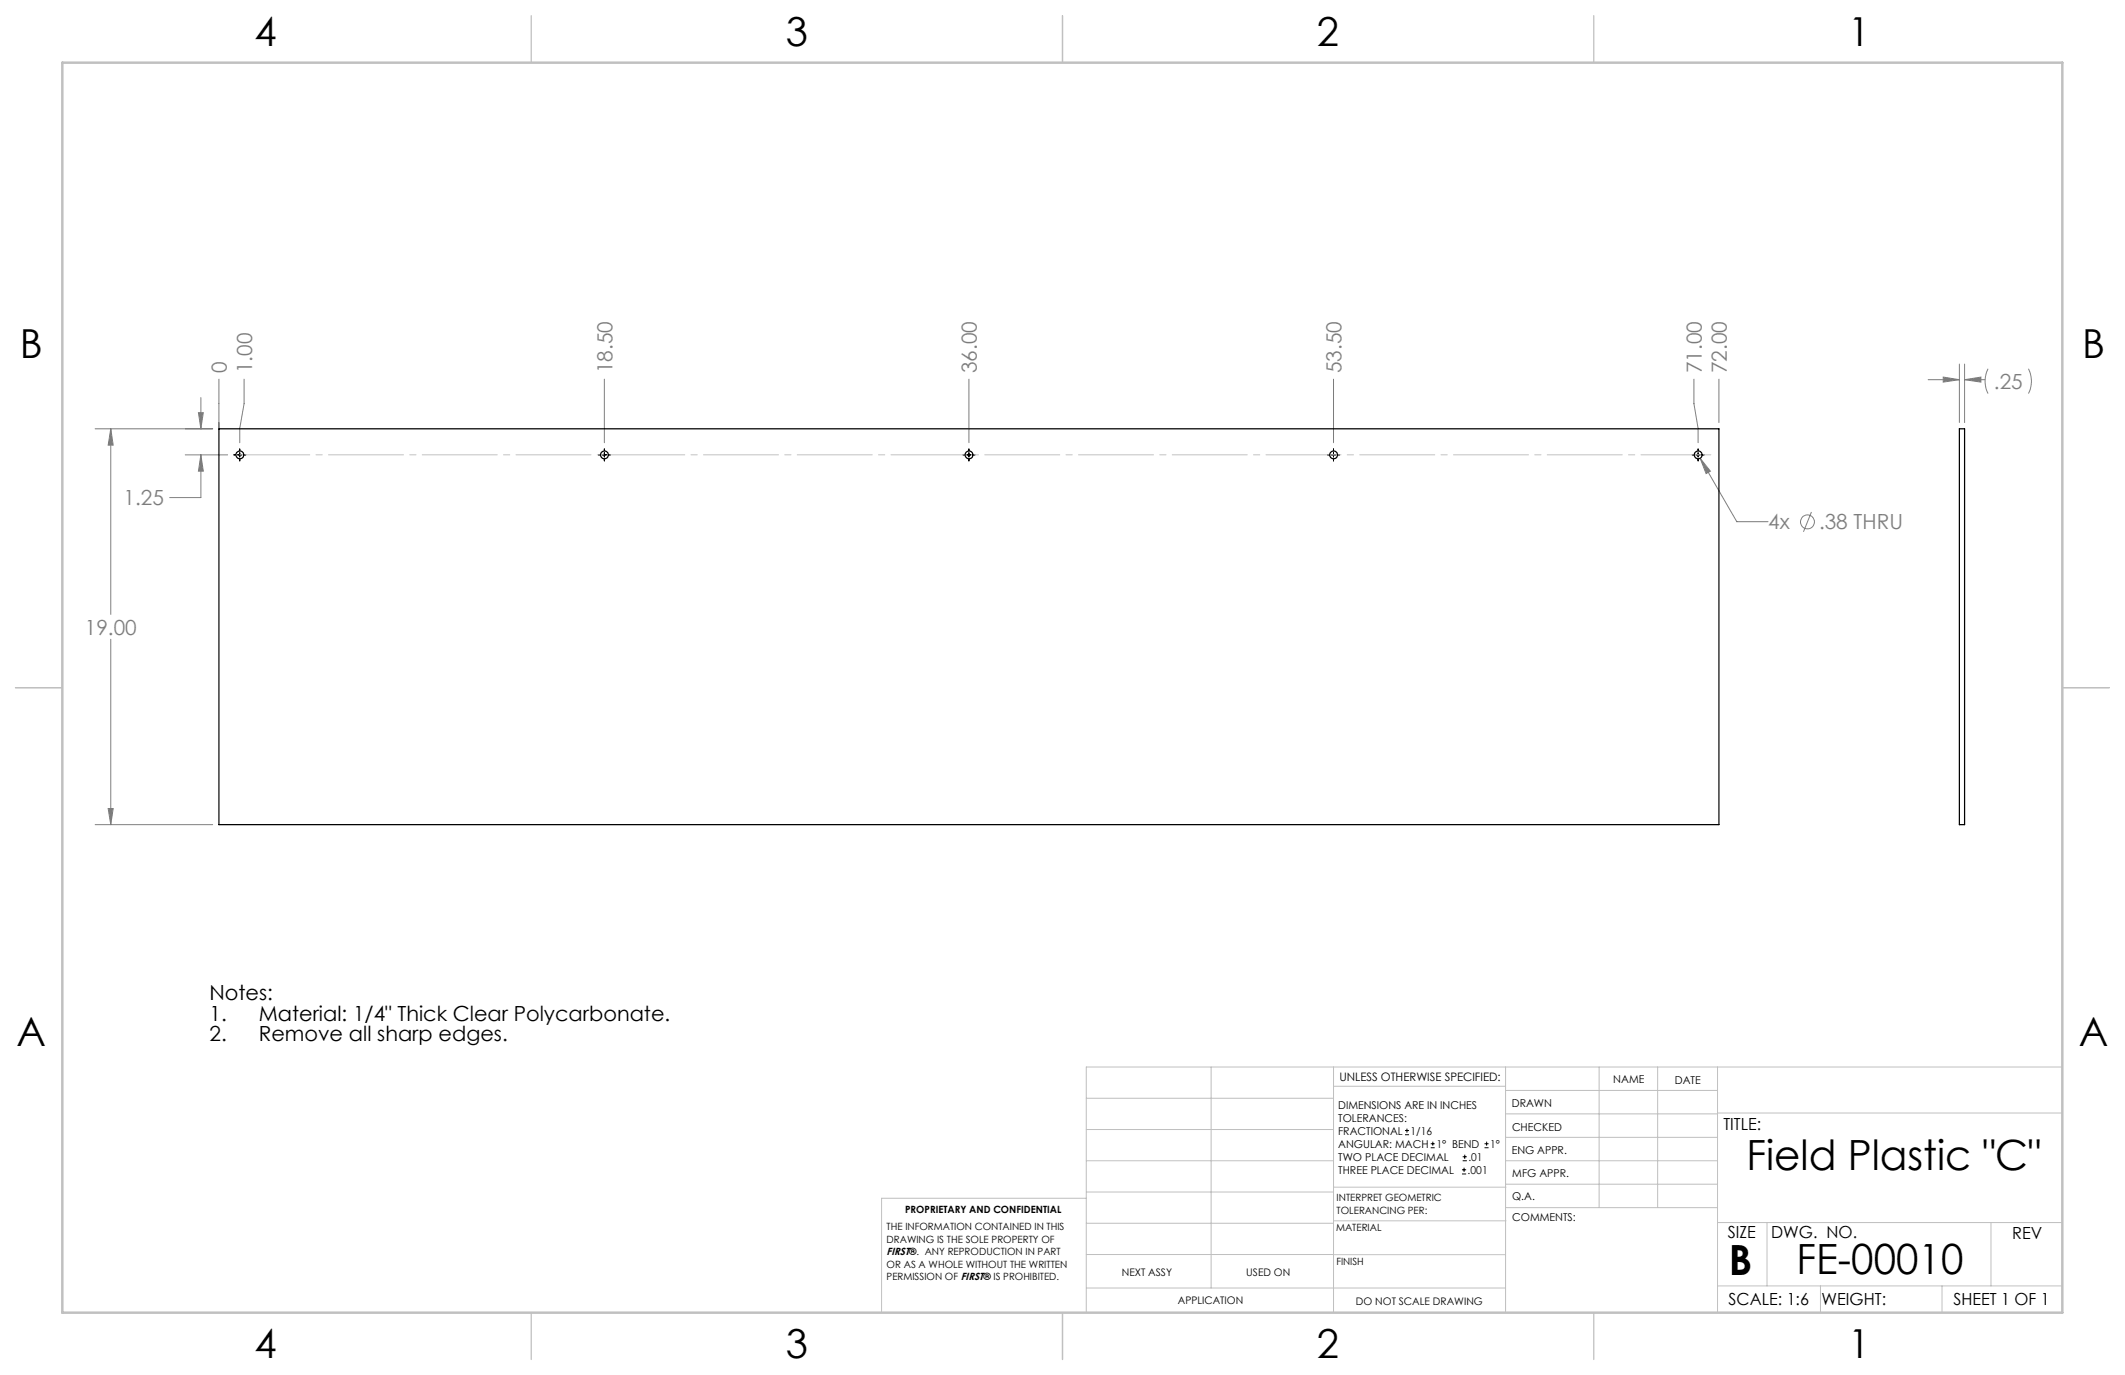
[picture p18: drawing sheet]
<svg xmlns="http://www.w3.org/2000/svg" width="432mm" height="279mm" viewBox="0 0 432 279" stroke-linecap="round" stroke-linejoin="round" font-family="sans-serif">
<defs><g id="words">
<g font-size="8.5">
<text x="354.9" y="237.7">Field Plastic &quot;C&quot;</text>
<text x="351.3" y="259">B</text>
<text x="365" y="258.9">FE-00010</text>
</g>
<g font-size="8.1">
<text x="51.7" y="9.3">4</text>
<text x="159.7" y="9.3">3</text>
<text x="267.6" y="9.3">2</text>
<text x="375.6" y="9.3">1</text>
<text x="4" y="72.8">B</text>
<text x="423.1" y="72.8">B</text>
<text x="3.3" y="212.5">A</text>
<text x="422.4" y="212.5">A</text>
<text x="51.7" y="276">4</text>
<text x="159.7" y="276">3</text>
<text x="267.6" y="276">2</text>
<text x="375.6" y="276">1</text>
</g>
<g font-size="4.2" fill="#7f7f7f">
<text x="46.1" y="75.8" transform="rotate(-90 46.1 75.8)">0</text>
<text x="51.2" y="75.8" transform="rotate(-90 51.2 75.8)">1.00</text>
<text x="124.4" y="75.8" transform="rotate(-90 124.4 75.8)">18.50</text>
<text x="198.5" y="75.8" transform="rotate(-90 198.5 75.8)">36.00</text>
<text x="272.6" y="75.8" transform="rotate(-90 272.6 75.8)">53.50</text>
<text x="345.8" y="75.8" transform="rotate(-90 345.8 75.8)">71.00</text>
<text x="350.9" y="75.8" transform="rotate(-90 350.9 75.8)">72.00</text>
<text x="405.2" y="79">.25</text>
<text x="25.1" y="102.7">1.25</text>
<text x="359.3" y="107.6">4x</text>
<text x="369.6" y="107.6">.38 THRU</text>
<text x="17.2" y="128.9">19.00</text>
</g>
<g font-size="4.2">
<text x="42.6" y="203.2">Notes:</text>
<text x="42.6" y="207.4">1.</text>
<text x="52.6" y="207.4">Material: 1/4&quot; Thick Clear Polycarbonate.</text>
<text x="42.6" y="211.6">2.</text>
<text x="52.6" y="211.6">Remove all sharp edges.</text>
</g>
<g font-size="3.4">
<text x="350.2" y="229.5">TITLE:</text>
<text x="351.1" y="251.6">SIZE</text>
<text x="359.9" y="251.6">DWG. NO.</text>
<text x="408.9" y="251.7">REV</text>
<text x="351.2" y="265.2">SCALE: 1:6</text>
<text x="370.1" y="265.3">WEIGHT:</text>
<text x="396.9" y="265.2">SHEET 1 OF 1</text>
</g>
<text font-size="2.4" x="272.2" y="219.7">UNLESS OTHERWISE SPECIFIED:</text>
<g font-size="2.2">
<text x="327.8" y="220.1">NAME</text>
<text x="340.3" y="220.2">DATE</text>
<text x="271.9" y="225.3">DIMENSIONS ARE IN INCHES</text>
<text x="271.9" y="227.9">TOLERANCES:</text>
<text x="307.2" y="224.9">DRAWN</text>
<text x="271.9" y="230.6">FRACTIONAL</text>
<text x="271.9" y="233.2">ANGULAR: MACH</text>
<text x="286.6" y="230.6">1/16</text>
<text x="291.9" y="233.2">1° BEND</text>
<text x="302.8" y="233.2">1°</text>
<text x="307.3" y="229.8">CHECKED</text>
<text x="271.9" y="238.5">THREE PLACE DECIMAL</text>
<text x="271.9" y="235.9">TWO PLACE DECIMAL</text>
<text x="298.2" y="238.5">.001</text>
<text x="298.4" y="235.9">.01</text>
<text x="307.2" y="234.5">ENG APPR.</text>
<text x="307.3" y="239.2">MFG APPR.</text>
<text x="307.3" y="243.9">Q.A.</text>
<text x="307.3" y="248.1">COMMENTS:</text>
</g>
<g font-size="2.1">
<text x="180.2" y="255.1">FIRST®. ANY REPRODUCTION IN PART</text>
<text x="227.9" y="259.2">NEXT ASSY</text>
<text x="253.3" y="259.2">USED ON</text>
<text x="239.3" y="265">APPLICATION</text>
<text x="275.5" y="265.1">DO NOT SCALE DRAWING</text>
</g>
<g font-size="2">
<text x="271.6" y="244.1">INTERPRET GEOMETRIC</text>
<text x="180.2" y="250">THE INFORMATION CONTAINED IN THIS</text>
<text x="183.9" y="246.4">PROPRIETARY AND CONFIDENTIAL</text>
<text x="271.5" y="250.2">MATERIAL</text>
<text x="271.6" y="246.6">TOLERANCING PER:</text>
<text x="180.2" y="252.5">DRAWING IS THE SOLE PROPERTY OF</text>
<text x="180.2" y="257.6">OR AS A WHOLE WITHOUT THE WRITTEN</text>
<text x="271.5" y="257">FINISH</text>
<text x="180.2" y="260.1">PERMISSION OF FIRST® IS PROHIBITED.</text>
</g>
</g></defs>
<g fill="none" stroke="#c0c0c0" stroke-width=".2">
<path d="M246.1 216.8v44.9M271 216.8v49.9M305.9 216.8v49.9M324.9 216.8v28.6M336.8 216.8v28.6M349 216.8v49.9M419.1 216.8h-198.4v49.9M220.7 235.9h50.3M220.7 229.5h50.3M220.7 223.2h50.3M271 220.7h34.9M305.9 231.1h43.1"/>
<path d="M305.9 226.3h43.1M305.9 221.6h43.1M305.9 235.9h43.1M349 226.2h70.1M220.7 248.6h50.3M220.7 242.2h50.3M220.7 254.9h50.3M220.7 243.5h-41.6v23.2M271 255h34.9M271 248.1h35M271 241.2h35M305.9 240.6h43.1"/>
<path d="M306 245.4h43M349 248.4h70.1M359.1 248.4v12.9M404.6 248.4v12.9M220.7 261.7h85.2M349 261.3h70.1M369.9 261.3v5.4M394.6 261.3v5.4"/>
</g>
<path d="M108 3.2v9.5M215.9 3.2v9.5M323.9 3.2v9.5M3.1 139.7h9.6M419.1 139.7h9.5M108 266.7v9.6M215.9 266.7v9.6M323.9 266.7v9.6" fill="none" stroke="#c0c0c0" stroke-width=".25"/>
<path d="M12.7 12.7h406.4v254h-406.4z" fill="none" stroke="#c0c0c0" stroke-width=".5"/>
<g fill="none" stroke="#7f7f7f" stroke-width=".2">
<path d="M44.5 77v10M49.6 77v5l-.9 5v3M122.8 77v13M196.9 77v13M271 77v13M344.2 77v5l.9 5v3M349.3 77v8.9M391.8 77.2h6.3M394.9 76.6l3.2 .6-3.2 .4zM398.1 74v11.9M399.2 77.2l3.3-.6v1zM399.2 74v11.9"/>
<path d="M399.2 77.2h4.2M404 74.9a5.6 5.6 0 0 0 0 5.1M412.2 74.9a5.6 5.6 0 0 1 0 5.1M19.3 87.1h23.9M22.5 87.1l.5 3.4h-1zM22.5 87.1v37.7M37.6 92.4h8.6M40.3 83.9h1l-.5 3.2zM40.8 92.4l.5 3.3h-1zM40.8 92.4v8.7h-6.3M40.8 80.8v6.3M345.5 93.1l2.1 2.6-.9 .5z"/>
<path d="M345.5 93.1l7.4 12.9h6.4M368.1 104l-1.6 4.1M22.5 129.9v37.7M19.3 167.6h23.9M22 164.3h1l-.5 3.3z"/>
<circle cx="367.3" cy="106.1" r="1.41"/>
</g>
<g fill="none" stroke="#000" stroke-width=".2">
<path d="M47.5 92.4h.4M48.3 92.4h.8M48.7 91.2v.4M48.7 92v.9M48.7 93.3v.4M49.6 92.4h.4M121.6 92.4h.4M122.4 92.4h.8M122.8 91.2v.4M122.8 92v.9M122.8 93.3v.4M123.6 92.4h.4"/>
<path d="M195.7 92.4h.3M196.5 92.4h.8M196.9 91.2v.4M196.9 92v.9M196.9 93.3v.4M197.7 92.4h.4M269.8 92.4h.3M270.5 92.4h.9M271 91.2v.4M271 92v.9M271 93.3v.4M271.8 92.4h.4"/>
<path d="M343.9 92.4h.3M344.6 92.4h.9M345.1 91.2v.4M345.1 92v.9M345.1 93.3v.4M345.9 92.4h.4"/>
</g>
<path d="M48.8 92.4h298.8" fill="none" stroke="#c0c0c0" stroke-width=".2" stroke-dasharray="15.2 1.3 1.3 1.3" stroke-dashoffset="1.1"/>
<path d="M40.8 92.4l.5 3.3h-1zM40.3 83.9h1l-.5 3.2zM22.5 87.1l.5 3.4h-1zM22 164.3h1l-.5 3.3zM345.5 93.1l1.2 3.1 .9-.5zM394.9 76.6l3.2 .6-3.2 .4zM399.2 77.2l3.3-.6v1z" fill="#7f7f7f"/>
<g fill="none" stroke="#000" stroke-width=".25">
<path d="M44.5 87.1h304.8v80.5h-304.8zM398.1 87.1h1.1v80.5h-1.1z"/>
<circle cx="48.7" cy="92.4" r=".79"/>
<circle cx="122.8" cy="92.4" r=".79"/>
<circle cx="196.9" cy="92.4" r=".79"/>
<circle cx="271" cy="92.4" r=".79"/>
<circle cx="345.1" cy="92.4" r=".79"/>
</g>
<g fill="none" stroke="#000" stroke-width=".2">
<path d="M285.5 230.6h.8M285.5 229.7h.8M285.9 229.3v.9M290.7 233.2h.8M290.7 232.4h.8M291.1 232v.8M297.1 238.5h.8M297.1 237.7h.8M297.2 235.9h.9M297.2 235.1h.9M297.5 237.3v.8M297.6 234.6v.9"/>
<path d="M301.7 233.2h.8M301.7 232.4h.8M302.1 232v.8"/>
</g>
<use href="#words"/>
</svg>
